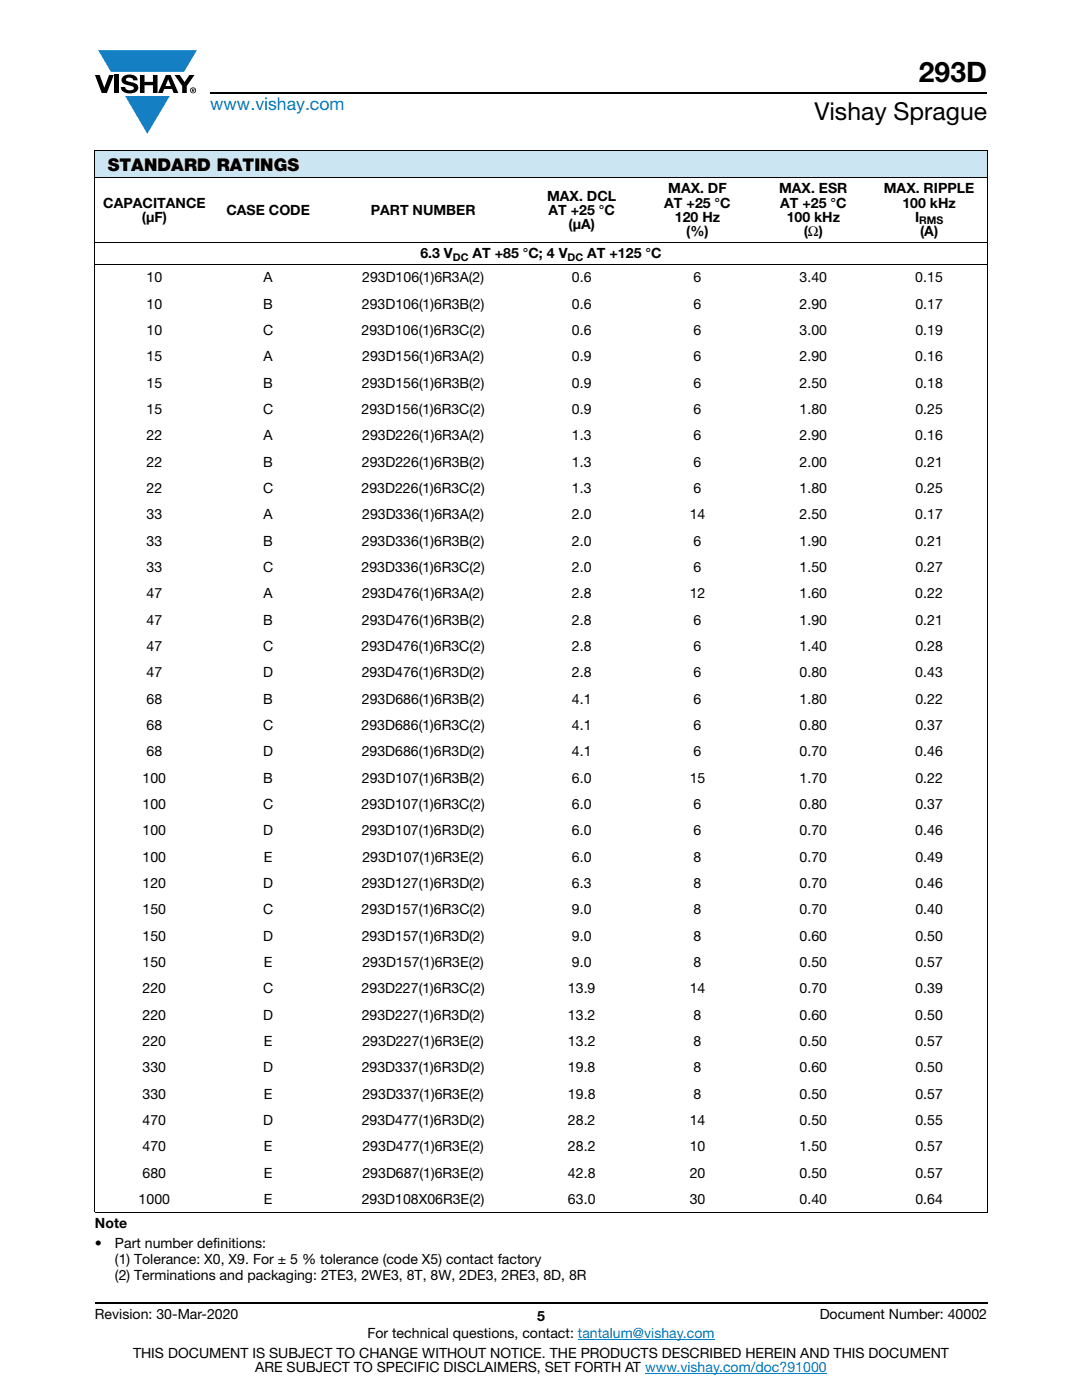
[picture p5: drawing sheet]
<svg xmlns="http://www.w3.org/2000/svg" width="216mm" height="279mm" viewBox="0 0 216 279" stroke-linecap="round" stroke-linejoin="round" font-family="sans-serif">
<defs><g id="words">
<text font-size="5.6" x="183.4" y="16.4">293D</text>
<text font-size="4.9" x="162.5" y="24">Vishay Sprague</text>
<text font-size="3.5" fill="#007ec4" x="42" y="21.9">www.vishay.com</text>
<text font-size="3.5" x="21.5" y="34.1">STANDARD RATINGS</text>
<g font-size="2.8">
<text x="20.6" y="41.4">CAPACITANCE</text>
<text x="109.2" y="40">MAX. DCL</text>
<text x="132.5" y="41.4">AT +25 °C</text>
<text x="133.3" y="38.6">MAX. DF</text>
<text x="155.5" y="38.6">MAX. ESR</text>
<text x="155.7" y="41.4">AT +25 °C</text>
<text x="176.4" y="38.6">MAX. RIPPLE</text>
<text x="180.1" y="41.4">100 kHz</text>
<text x="28.3" y="44.3">(μF)</text>
<text x="45.2" y="42.8">CASE CODE</text>
<text x="74" y="42.8">PART NUMBER</text>
<text x="109.5" y="42.8">AT +25 °C</text>
<text x="113.5" y="45.7">(μA)</text>
<text x="134.7" y="44.3">120 Hz</text>
<text x="136.9" y="47.1">(%)</text>
<text x="157" y="44.3">100 kHz</text>
<text x="160.4" y="47.1">(Ω)</text>
<text x="182.6" y="44.3">I</text>
<text x="183.6" y="47.1">(A)</text>
<text x="83.9" y="51.5">6.3 V</text>
<text x="94.3" y="51.5">AT +85 °C; 4 V</text>
<text x="117.2" y="51.5">AT +125 °C</text>
<text x="29.2" y="56.3">10</text>
<text x="52.6" y="56.3">A</text>
<text x="72.3" y="56.3">293D106(1)6R3A(2)</text>
<text x="114.1" y="56.3">0.6</text>
<text x="138.4" y="56.3">6</text>
<text x="159.5" y="56.3">3.40</text>
<text x="182.6" y="56.3">0.15</text>
<text x="29.2" y="61.6">10</text>
<text x="52.5" y="61.6">B</text>
<text x="72.2" y="61.6">293D106(1)6R3B(2)</text>
<text x="114.1" y="61.6">0.6</text>
<text x="138.4" y="61.6">6</text>
<text x="159.6" y="61.6">2.90</text>
<text x="182.6" y="61.6">0.17</text>
<text x="29.2" y="66.8">10</text>
<text x="52.5" y="66.8">C</text>
<text x="72.2" y="66.8">293D106(1)6R3C(2)</text>
<text x="114.1" y="66.8">0.6</text>
<text x="138.4" y="66.8">6</text>
<text x="159.5" y="66.8">3.00</text>
<text x="182.6" y="66.8">0.19</text>
<text x="29.2" y="72.1">15</text>
<text x="29.2" y="77.3">15</text>
<text x="52.5" y="77.3">B</text>
<text x="52.6" y="72.1">A</text>
<text x="72.2" y="77.3">293D156(1)6R3B(2)</text>
<text x="72.3" y="72.1">293D156(1)6R3A(2)</text>
<text x="114.1" y="72.1">0.9</text>
<text x="114.1" y="77.3">0.9</text>
<text x="138.4" y="72.1">6</text>
<text x="138.4" y="77.3">6</text>
<text x="159.5" y="72.1">2.90</text>
<text x="159.6" y="77.3">2.50</text>
<text x="182.6" y="72.1">0.16</text>
<text x="182.6" y="77.3">0.18</text>
<text x="29.2" y="82.6">15</text>
<text x="52.5" y="82.6">C</text>
<text x="72.2" y="82.6">293D156(1)6R3C(2)</text>
<text x="114.1" y="82.6">0.9</text>
<text x="138.4" y="82.6">6</text>
<text x="159.5" y="82.6">1.80</text>
<text x="182.6" y="82.6">0.25</text>
<text x="29.2" y="87.9">22</text>
<text x="52.6" y="87.9">A</text>
<text x="72.3" y="87.9">293D226(1)6R3A(2)</text>
<text x="114.1" y="87.9">1.3</text>
<text x="138.4" y="87.9">6</text>
<text x="159.5" y="87.9">2.90</text>
<text x="182.6" y="87.9">0.16</text>
<text x="29.2" y="93.1">22</text>
<text x="52.5" y="93.1">B</text>
<text x="72.2" y="93.1">293D226(1)6R3B(2)</text>
<text x="114.1" y="93.1">1.3</text>
<text x="138.4" y="93.1">6</text>
<text x="159.6" y="93.1">2.00</text>
<text x="182.6" y="93.1">0.21</text>
<text x="29.2" y="98.4">22</text>
<text x="52.5" y="98.4">C</text>
<text x="72.2" y="98.4">293D226(1)6R3C(2)</text>
<text x="114.1" y="98.4">1.3</text>
<text x="138.4" y="98.4">6</text>
<text x="159.5" y="98.4">1.80</text>
<text x="182.6" y="98.4">0.25</text>
<text x="29.2" y="103.6">33</text>
<text x="52.6" y="103.6">A</text>
<text x="72.3" y="103.6">293D336(1)6R3A(2)</text>
<text x="114.1" y="103.6">2.0</text>
<text x="137.6" y="103.6">14</text>
<text x="159.5" y="103.6">2.50</text>
<text x="182.6" y="103.6">0.17</text>
<text x="29.2" y="108.9">33</text>
<text x="52.5" y="108.9">B</text>
<text x="72.2" y="108.9">293D336(1)6R3B(2)</text>
<text x="114.1" y="108.9">2.0</text>
<text x="138.4" y="108.9">6</text>
<text x="159.6" y="108.9">1.90</text>
<text x="182.6" y="108.9">0.21</text>
<text x="29.2" y="114.2">33</text>
<text x="29.2" y="119.4">47</text>
<text x="52.5" y="114.2">C</text>
<text x="52.6" y="119.4">A</text>
<text x="72.2" y="114.2">293D336(1)6R3C(2)</text>
<text x="72.3" y="119.4">293D476(1)6R3A(2)</text>
<text x="114.1" y="119.4">2.8</text>
<text x="114.1" y="114.2">2.0</text>
<text x="137.6" y="119.4">12</text>
<text x="138.4" y="114.2">6</text>
<text x="159.5" y="119.4">1.60</text>
<text x="159.5" y="114.2">1.50</text>
<text x="182.6" y="119.4">0.22</text>
<text x="182.6" y="114.2">0.27</text>
<text x="29.2" y="124.7">47</text>
<text x="52.5" y="124.7">B</text>
<text x="72.2" y="124.7">293D476(1)6R3B(2)</text>
<text x="114.1" y="124.7">2.8</text>
<text x="138.4" y="124.7">6</text>
<text x="159.6" y="124.7">1.90</text>
<text x="182.6" y="124.7">0.21</text>
<text x="29.2" y="129.9">47</text>
<text x="52.5" y="129.9">C</text>
<text x="72.2" y="129.9">293D476(1)6R3C(2)</text>
<text x="114.1" y="129.9">2.8</text>
<text x="138.4" y="129.9">6</text>
<text x="159.5" y="129.9">1.40</text>
<text x="182.6" y="129.9">0.28</text>
<text x="29.2" y="135.2">47</text>
<text x="52.5" y="135.2">D</text>
<text x="72.2" y="135.2">293D476(1)6R3D(2)</text>
<text x="114.1" y="135.2">2.8</text>
<text x="138.4" y="135.2">6</text>
<text x="159.5" y="135.2">0.80</text>
<text x="182.6" y="135.2">0.43</text>
<text x="29.2" y="140.4">68</text>
<text x="52.5" y="140.4">B</text>
<text x="72.2" y="140.4">293D686(1)6R3B(2)</text>
<text x="114.1" y="140.4">4.1</text>
<text x="138.4" y="140.4">6</text>
<text x="159.6" y="140.4">1.80</text>
<text x="182.6" y="140.4">0.22</text>
<text x="29.2" y="145.7">68</text>
<text x="52.5" y="145.7">C</text>
<text x="72.2" y="145.7">293D686(1)6R3C(2)</text>
<text x="114.1" y="145.7">4.1</text>
<text x="138.4" y="145.7">6</text>
<text x="159.5" y="145.7">0.80</text>
<text x="182.6" y="145.7">0.37</text>
<text x="29.2" y="150.9">68</text>
<text x="52.5" y="150.9">D</text>
<text x="72.2" y="150.9">293D686(1)6R3D(2)</text>
<text x="114.1" y="150.9">4.1</text>
<text x="138.4" y="150.9">6</text>
<text x="159.5" y="150.9">0.70</text>
<text x="182.6" y="150.9">0.46</text>
<text x="28.4" y="156.2">100</text>
<text x="28.4" y="161.5">100</text>
<text x="52.5" y="161.5">C</text>
<text x="52.5" y="156.2">B</text>
<text x="72.2" y="161.5">293D107(1)6R3C(2)</text>
<text x="72.2" y="156.2">293D107(1)6R3B(2)</text>
<text x="114.1" y="161.5">6.0</text>
<text x="114.1" y="156.2">6.0</text>
<text x="137.6" y="156.2">15</text>
<text x="138.4" y="161.5">6</text>
<text x="159.6" y="161.5">0.80</text>
<text x="159.6" y="156.2">1.70</text>
<text x="182.6" y="161.5">0.37</text>
<text x="182.6" y="156.2">0.22</text>
<text x="28.4" y="166.7">100</text>
<text x="52.5" y="166.7">D</text>
<text x="72.2" y="166.7">293D107(1)6R3D(2)</text>
<text x="114.1" y="166.7">6.0</text>
<text x="138.4" y="166.7">6</text>
<text x="159.5" y="166.7">0.70</text>
<text x="182.6" y="166.7">0.46</text>
<text x="28.4" y="172">100</text>
<text x="52.6" y="172">E</text>
<text x="72.3" y="172">293D107(1)6R3E(2)</text>
<text x="114.1" y="172">6.0</text>
<text x="138.4" y="172">8</text>
<text x="159.6" y="172">0.70</text>
<text x="182.6" y="172">0.49</text>
<text x="28.4" y="177.2">120</text>
<text x="52.5" y="177.2">D</text>
<text x="72.2" y="177.2">293D127(1)6R3D(2)</text>
<text x="114.1" y="177.2">6.3</text>
<text x="138.4" y="177.2">8</text>
<text x="159.6" y="177.2">0.70</text>
<text x="182.6" y="177.2">0.46</text>
<text x="28.4" y="182.5">150</text>
<text x="52.5" y="182.5">C</text>
<text x="72.2" y="182.5">293D157(1)6R3C(2)</text>
<text x="114.1" y="182.5">9.0</text>
<text x="138.4" y="182.5">8</text>
<text x="159.6" y="182.5">0.70</text>
<text x="182.7" y="182.5">0.40</text>
<text x="28.4" y="187.7">150</text>
<text x="52.5" y="187.7">D</text>
<text x="72.2" y="187.7">293D157(1)6R3D(2)</text>
<text x="114.1" y="187.7">9.0</text>
<text x="138.4" y="187.7">8</text>
<text x="159.6" y="187.7">0.60</text>
<text x="182.6" y="187.7">0.50</text>
<text x="28.4" y="193">150</text>
<text x="52.6" y="193">E</text>
<text x="72.3" y="193">293D157(1)6R3E(2)</text>
<text x="114.1" y="193">9.0</text>
<text x="138.4" y="193">8</text>
<text x="159.6" y="193">0.50</text>
<text x="182.6" y="193">0.57</text>
<text x="28.4" y="198.2">220</text>
<text x="28.4" y="203.5">220</text>
<text x="52.5" y="198.2">C</text>
<text x="52.5" y="203.5">D</text>
<text x="72.2" y="198.2">293D227(1)6R3C(2)</text>
<text x="72.2" y="203.5">293D227(1)6R3D(2)</text>
<text x="113.3" y="203.5">13.2</text>
<text x="113.3" y="198.2">13.9</text>
<text x="137.6" y="198.2">14</text>
<text x="138.4" y="203.5">8</text>
<text x="159.5" y="203.5">0.60</text>
<text x="159.5" y="198.2">0.70</text>
<text x="182.6" y="203.5">0.50</text>
<text x="182.6" y="198.2">0.39</text>
<text x="28.4" y="208.8">220</text>
<text x="52.6" y="208.8">E</text>
<text x="72.3" y="208.8">293D227(1)6R3E(2)</text>
<text x="113.3" y="208.8">13.2</text>
<text x="138.4" y="208.8">8</text>
<text x="159.6" y="208.8">0.50</text>
<text x="182.6" y="208.8">0.57</text>
<text x="28.4" y="214">330</text>
<text x="52.5" y="214">D</text>
<text x="72.2" y="214">293D337(1)6R3D(2)</text>
<text x="113.3" y="214">19.8</text>
<text x="138.4" y="214">8</text>
<text x="159.5" y="214">0.60</text>
<text x="182.6" y="214">0.50</text>
<text x="28.4" y="219.3">330</text>
<text x="52.6" y="219.3">E</text>
<text x="72.3" y="219.3">293D337(1)6R3E(2)</text>
<text x="113.3" y="219.3">19.8</text>
<text x="138.4" y="219.3">8</text>
<text x="159.6" y="219.3">0.50</text>
<text x="182.6" y="219.3">0.57</text>
<text x="28.4" y="224.5">470</text>
<text x="52.5" y="224.5">D</text>
<text x="72.2" y="224.5">293D477(1)6R3D(2)</text>
<text x="113.3" y="224.5">28.2</text>
<text x="137.6" y="224.5">14</text>
<text x="159.5" y="224.5">0.50</text>
<text x="182.6" y="224.5">0.55</text>
<text x="28.4" y="229.8">470</text>
<text x="52.6" y="229.8">E</text>
<text x="72.3" y="229.8">293D477(1)6R3E(2)</text>
<text x="113.3" y="229.8">28.2</text>
<text x="137.6" y="229.8">10</text>
<text x="159.6" y="229.8">1.50</text>
<text x="182.6" y="229.8">0.57</text>
<text x="28.4" y="235.1">680</text>
<text x="52.6" y="235.1">E</text>
<text x="72.3" y="235.1">293D687(1)6R3E(2)</text>
<text x="113.3" y="235.1">42.8</text>
<text x="137.6" y="235.1">20</text>
<text x="159.6" y="235.1">0.50</text>
<text x="182.6" y="235.1">0.57</text>
<text x="18.9" y="245.1">Note</text>
<text x="27.7" y="240.3">1000</text>
<text x="52.6" y="240.3">E</text>
<text x="72.2" y="240.3">293D108X06R3E(2)</text>
<text x="113.3" y="240.3">63.0</text>
<text x="137.6" y="240.3">30</text>
<text x="159.6" y="240.3">0.40</text>
<text x="182.6" y="240.3">0.64</text>
<text x="18.9" y="249">•</text>
<text x="22.9" y="249">Part number definitions:</text>
<text x="22.9" y="252.2">(1) Tolerance: X0, X9. For ± 5 % tolerance (code X5) contact factory</text>
<text x="22.9" y="255.4">(2) Terminations and packaging: 2TE3, 2WE3, 8T, 8W, 2DE3, 2RE3, 8D, 8R</text>
<text x="18.9" y="263.3">Revision: 30-Mar-2020</text>
<text x="107.2" y="263.6">5</text>
<text x="163.6" y="263.3">Document Number: 40002</text>
<text x="73.3" y="267.1">For technical questions, contact: tantalum@vishay.com</text>
<text x="26.5" y="271">THIS DOCUMENT IS SUBJECT TO CHANGE WITHOUT NOTICE. THE PRODUCTS DESCRIBED HEREIN AND THIS DOCUMENT</text>
<text x="50.9" y="273.8">ARE SUBJECT TO SPECIFIC DISCLAIMERS, SET FORTH AT www.vishay.com/doc?91000</text>
</g>
<g font-size="2.1">
<text x="183.4" y="44.8">RMS</text>
<text x="90.4" y="52">DC</text>
<text x="113.3" y="52">DC</text>
</g>
</g></defs>
<g fill="#147fc3">
<path d="M19.6 10h19.7l-2.6 4.3h-1.1h-13.5z"/>
<path d="M25 19.2h8.9l-4.5 7.5z"/>
</g>
<g fill="#000">
<path d="M18.9 15h1l.9 2.5 1-2.5h.9l-1.4 3.6h-1zM22.9 15h.9v3.6h-.9zM24.6 15.3a2.1 2.1 0 0 1 2.8 .3l.1 .4h-.9a.79 .79 0 0 0-.7-.5 .79 .79 0 0 0-.8 .4l.3 .3 1 .2a1.08 1.08 0 0 1 1.2 1.1 1.08 1.08 0 0 1-1.1 1.1 1.73 1.73 0 0 1-2.4-1.2h.9a.96 .96 0 0 0 .8 .6 .96 .96 0 0 0 .9-.4 1.31 1.31 0 0 0-1.2-.6 1.03 1.03 0 0 1-1.1-.6 1.03 1.03 0 0 1 .2-1.1zM27.9 15h.9v1.3h1.7v-1.3h.9v3.6h-.9v-1.6h-1.7v1.6h-.9zM34.8 15h1.1l.9 1.4 1-1.4h1l-1.5 2.2v1.4h-.9v-1.4z"/>
<path d="M33.6 15.8l.5 1.4h-1.1zM33.1 15l-1.6 3.6h1l.3-.8h1.5l.3 .8h1l-1.6-3.6z"/>
<path d="M38.4 17.8h.2v.2h-.2zM38.3 17.7v.7h.1v-.3l.4 .3-.2-.3 .2-.2-.1-.2z"/>
<path d="M38.1 18a.46 .46 0 0 1 .9 0 .46 .46 0 0 1-.9 0zM37.9 18a.6 .6 0 0 0 1.2 0 .6 .6 0 0 0-1.2 0z"/>
</g>
<path d="M42 18.6h155M18.9 260h178.1" fill="none" stroke="#000" stroke-width=".36"/>
<path d="M115.3 267.3h27.3M128.7 274h36.3" fill="none" stroke="#007ec4" stroke-width=".2"/>
<path d="M18.9 30h178.1v5.5h-178.1z" fill="#cce5f3"/>
<path d="M18.9 30h178.1M18.9 35.5h178.1M18.9 30.1v211.8M197 30.1v211.8M18.9 48.4h178.1M18.9 52.8h178.1M18.9 242h178.1" fill="none" stroke="#000" stroke-width=".2"/>
<use href="#words"/>
</svg>
